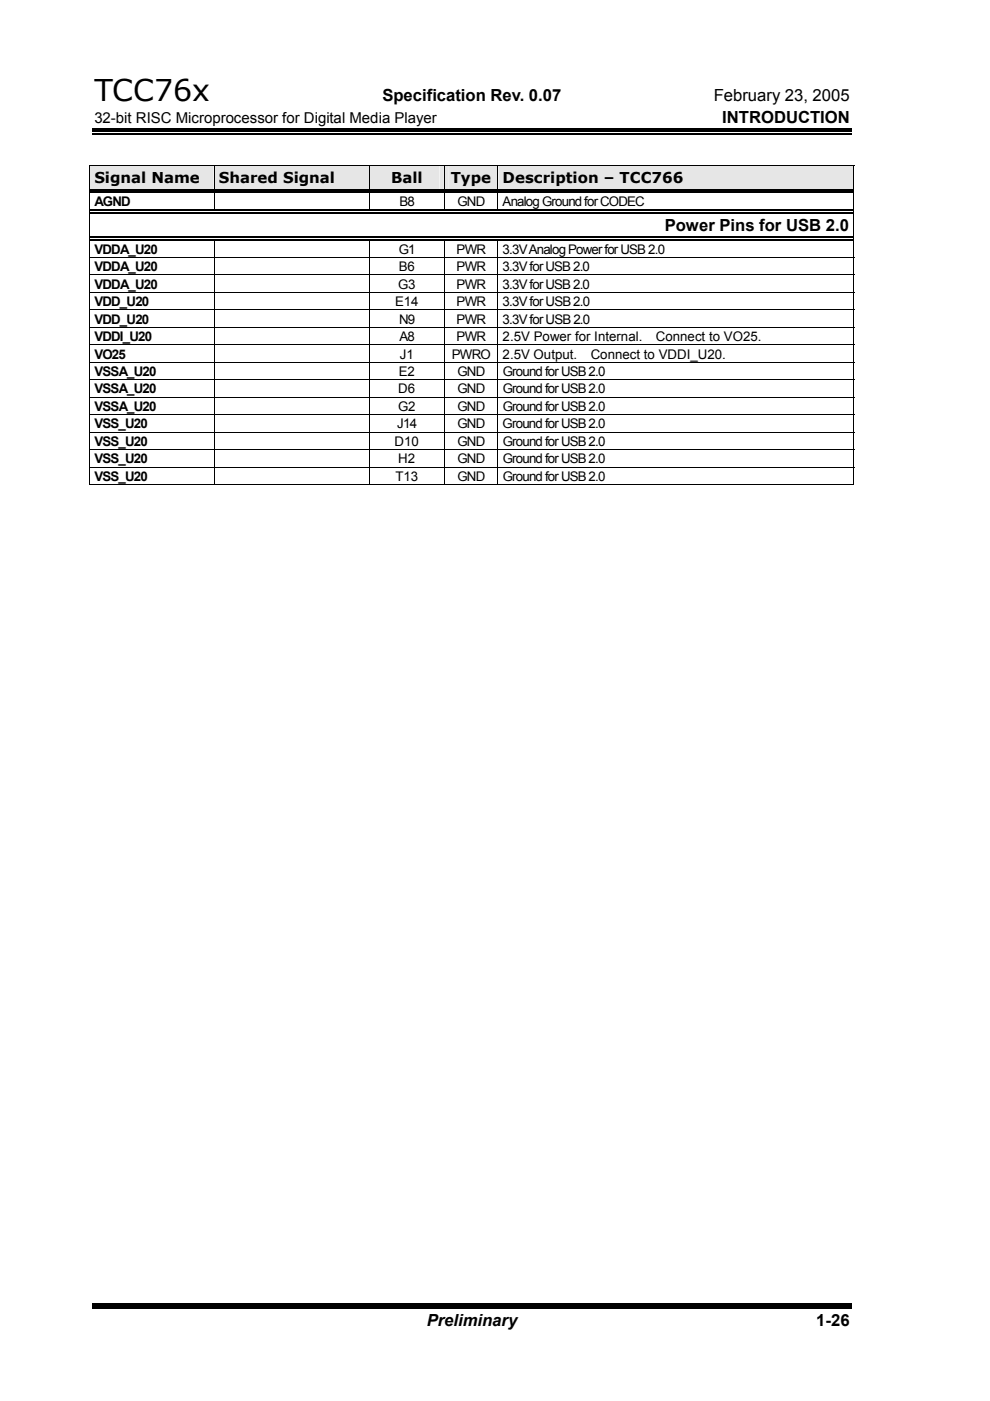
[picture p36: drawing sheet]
<svg xmlns="http://www.w3.org/2000/svg" width="210mm" height="297mm" viewBox="0 0 210 297" stroke-linecap="round" stroke-linejoin="round" font-family="sans-serif">
<defs><g id="words">
<text font-size="6.3" x="20" y="21.4">TCC76x</text>
<g font-size="3.5">
<text x="81.1" y="21.4">Specification Rev. 0.07</text>
<text x="151.3" y="21.4">February 23, 2005</text>
<text x="153.1" y="26.1">INTRODUCTION</text>
<text x="141" y="49">Power Pins for USB 2.0</text>
<text x="90.5" y="281.2">Preliminary</text>
<text x="173.1" y="281.2">1-26</text>
</g>
<g font-size="3.2">
<text x="20" y="26.1">32-bit RISC Microprocessor for Digital Media Player</text>
<text x="20" y="38.9">Signal Name</text>
<text x="46.4" y="38.9">Shared Signal</text>
<text x="82.9" y="38.9">Ball</text>
<text x="95.6" y="38.9">Type</text>
<text x="106.6" y="38.9">Description – TCC766</text>
</g>
<g font-size="2.8">
<text x="20" y="43.8">AGND</text>
<text x="84.7" y="43.8">B8</text>
<text x="97" y="43.8">GND</text>
<text x="106.6" y="43.8">Analog Ground for CODEC</text>
<text x="20" y="53.8">VDDA_U20</text>
<text x="84.6" y="53.8">G1</text>
<text x="96.8" y="53.8">PWR</text>
<text x="106.6" y="53.8">3.3V Analog Power for USB 2.0</text>
<text x="20" y="57.5">VDDA_U20</text>
<text x="84.5" y="57.5">B6</text>
<text x="96.8" y="57.5">PWR</text>
<text x="106.6" y="57.5">3.3V for USB 2.0</text>
<text x="20" y="61.2">VDDA_U20</text>
<text x="20" y="64.9">VDD_U20</text>
<text x="83.8" y="64.9">E14</text>
<text x="84.4" y="61.2">G3</text>
<text x="96.8" y="61.2">PWR</text>
<text x="96.8" y="64.9">PWR</text>
<text x="106.6" y="61.2">3.3V for USB 2.0</text>
<text x="106.6" y="64.9">3.3V for USB 2.0</text>
<text x="20" y="68.6">VDD_U20</text>
<text x="84.6" y="68.6">N9</text>
<text x="96.8" y="68.6">PWR</text>
<text x="106.6" y="68.6">3.3V for USB 2.0</text>
<text x="20" y="72.3">VDDI_U20</text>
<text x="20" y="76">VO25</text>
<text x="84.7" y="72.3">A8</text>
<text x="84.8" y="76">J1</text>
<text x="95.8" y="76">PWRO</text>
<text x="96.8" y="72.3">PWR</text>
<text x="106.6" y="76">2.5V Output.</text>
<text x="106.6" y="72.3">2.5V Power for Internal.</text>
<text x="125.2" y="76">Connect to VDDI_U20.</text>
<text x="139" y="72.3">Connect to VO25.</text>
<text x="20" y="79.7">VSSA_U20</text>
<text x="20" y="83.4">VSSA_U20</text>
<text x="84.5" y="83.4">D6</text>
<text x="84.5" y="79.7">E2</text>
<text x="97" y="83.4">GND</text>
<text x="97" y="79.7">GND</text>
<text x="106.6" y="83.4">Ground for USB 2.0</text>
<text x="106.6" y="79.7">Ground for USB 2.0</text>
<text x="20" y="87.1">VSSA_U20</text>
<text x="84.4" y="87.1">G2</text>
<text x="97" y="87.1">GND</text>
<text x="106.6" y="87.1">Ground for USB 2.0</text>
<text x="20" y="90.8">VSS_U20</text>
<text x="20" y="94.5">VSS_U20</text>
<text x="83.7" y="94.5">D10</text>
<text x="84.2" y="90.8">J14</text>
<text x="97" y="90.8">GND</text>
<text x="97" y="94.5">GND</text>
<text x="106.6" y="90.8">Ground for USB 2.0</text>
<text x="106.6" y="94.5">Ground for USB 2.0</text>
<text x="20" y="98.2">VSS_U20</text>
<text x="20" y="101.9">VSS_U20</text>
<text x="83.8" y="101.9">T13</text>
<text x="84.5" y="98.2">H2</text>
<text x="97" y="98.2">GND</text>
<text x="97" y="101.9">GND</text>
<text x="106.6" y="98.2">Ground for USB 2.0</text>
<text x="106.6" y="101.9">Ground for USB 2.0</text>
</g>
</g></defs>
<path d="M19.5 28.3h161M19.5 276.4h161" fill="none" stroke="#000" stroke-width=".25"/>
<path d="M19.5 27.2h161v.8h-161zM19.5 276.8h161v.8h-161z" fill="#000"/>
<g fill="#e6e6e6">
<path d="M20 35.2h24.4v4.9h-24.4z"/>
<path d="M19.1 35.2h26.2v4.9h-26.2z"/>
<path d="M46.4 35.2h31v4.9h-31z"/>
<path d="M45.5 35.2h32.8v4.9h-32.8z"/>
<path d="M79.4 35.2h13.8v4.9h-13.8z"/>
<path d="M78.5 35.2h15.6v4.9h-15.6z"/>
<path d="M95.2 35.2h9.4v4.9h-9.4z"/>
<path d="M94.2 35.2h11.3v4.9h-11.3z"/>
<path d="M106.6 35.2h73.4v4.9h-73.4z"/>
<path d="M105.7 35.2h75.2v4.9h-75.2z"/>
</g>
<g fill="#000">
<path d="M18.9 35h.2v.2h-.2zM180.9 35h.2v.2h-.2zM18.9 40.1h.2v.8h-.2zM18.9 44.4h.2v.9h-.2zM18.9 50.2h.2v.8h-.2zM45.3 44.4h.7v.3h-.7zM45.3 45h.7v.2h-.7zM45.3 50.2h.7v.2h-.7zM45.3 50.7h.7v.2h-.7zM45.3 40.9h.2zM45.3 40.1h.8v.3h-.8zM45.3 40.6h.8v.3h-.8z"/>
<path d="M45.3 44.4h.8v.3h-.8zM45.3 45h.8v.2h-.8zM45.3 50.9l.2 .1zM45.3 50.2h.8v.2h-.8zM45.3 50.7h.8v.2h-.8zM78.3 44.4h.7v.3h-.7zM78.3 45h.7v.2h-.7zM78.3 50.2h.7v.2h-.7zM78.3 50.7h.7v.2h-.7zM78.3 40.9h.2zM78.3 40.1h.8v.3h-.8zM78.3 40.6h.8v.3h-.8z"/>
<path d="M78.3 44.4h.8v.3h-.8zM78.3 45h.8v.2h-.8zM78.3 50.9l.2 .1zM78.3 50.2h.8v.2h-.8zM78.3 50.7h.8v.2h-.8zM94 44.4h.8v.3h-.8zM94 45h.8v.2h-.8zM94 50.2h.8v.2h-.8zM94 50.7h.8v.2h-.8zM94.1 40.9h.1zM94.1 40.1h.7v.3h-.7zM94.1 40.6h.7v.3h-.7z"/>
<path d="M94.1 44.4h.7v.3h-.7zM94.1 45h.7v.2h-.7zM94.1 50.9l.1 .1zM94.1 50.2h.7v.2h-.7zM94.1 50.7h.7v.2h-.7zM105.5 44.4h.7v.3h-.7zM105.5 45h.7v.2h-.7zM105.5 50.2h.7v.2h-.7zM105.5 50.7h.7v.2h-.7zM105.5 40.9h.2zM105.5 40.1h.8v.3h-.8zM105.5 40.6h.8v.3h-.8z"/>
<path d="M105.5 44.4h.8v.3h-.8zM105.5 45h.8v.2h-.8zM105.5 50.9l.2 .1zM105.5 50.2h.8v.2h-.8zM105.5 50.7h.8v.2h-.8zM180.9 40.1h.2v.8h-.2zM180.9 44.4h.2v.9h-.2zM180.9 50.2h.2v.8h-.2zM180.9 102.7h.2v.1h-.2z"/>
</g>
<g fill="none" stroke="#000" stroke-width=".21">
<path d="M18.9 35.1h162.2M19 35.2v4.9M45.4 35.2v4.9M78.4 35.2v4.9M94.1 35.2v4.9M105.6 35.2v4.9M181 35.2v4.9M18.9 54.6h162.2M18.9 58.3h162.2M19 40.9v3.5M19 45.3v4.9M19 51v3.5"/>
<path d="M19 54.7v3.5M19 58.4v3.5M45.4 40.9v3.5M45.4 51v3.5M45.4 54.7v3.5M45.4 58.4v3.5M78.4 40.9v3.5M78.4 51v3.5M78.4 54.7v3.5M78.4 58.4v3.5M94.1 40.9v3.5M94.1 51v3.5"/>
<path d="M94.1 54.7v3.5M94.1 58.4v3.5M105.6 40.9v3.5M105.6 51v3.5M105.6 54.7v3.5M105.6 58.4v3.5M181 40.9v3.5M181 45.3v4.9M181 51v3.5M181 54.7v3.5M181 58.4v3.5M18.9 62h162.2"/>
<path d="M18.9 65.7h162.2M18.9 69.4h162.2M18.9 73.1h162.2M18.9 76.8h162.2M19 62.1v3.5M19 65.8v3.5M19 69.5v3.5M19 73.2v3.5M19 76.9v3.5M45.4 62.1v3.5M45.4 65.8v3.5M45.4 69.5v3.5"/>
<path d="M45.4 73.2v3.5M45.4 76.9v3.5M78.4 62.1v3.5M78.4 65.8v3.5M78.4 69.5v3.5M78.4 73.2v3.5M78.4 76.9v3.5M94.1 62.1v3.5M94.1 65.8v3.5M94.1 69.5v3.5M94.1 73.2v3.5M94.1 76.9v3.5"/>
<path d="M105.6 62.1v3.5M105.6 65.8v3.5M105.6 69.5v3.5M105.6 73.2v3.5M105.6 76.9v3.5M181 62.1v3.5M181 65.8v3.5M181 69.5v3.5M181 73.2v3.5M181 76.9v3.5M18.9 80.5h162.2M18.9 84.2h162.2"/>
<path d="M18.9 87.9h162.2M18.9 91.6h162.2M18.9 95.3h162.2M18.9 99h162.2M19 80.6v3.5M19 84.3v3.5M19 88v3.5M19 91.7v3.5M19 95.4v3.6M19 99.1v3.7M45.4 80.6v3.5M45.4 84.3v3.5"/>
<path d="M45.4 88v3.5M45.4 91.7v3.5M45.4 95.4v3.6M45.4 99.1v3.7M78.4 80.6v3.5M78.4 84.3v3.5M78.4 88v3.5M78.4 91.7v3.5M78.4 95.4v3.6M78.4 99.1v3.7M94.1 80.6v3.5M94.1 84.3v3.5"/>
<path d="M94.1 88v3.5M94.1 91.7v3.5M94.1 95.4v3.6M94.1 99.1v3.7M105.6 80.6v3.5M105.6 84.3v3.5M105.6 88v3.5M105.6 91.7v3.5M105.6 95.4v3.6M105.6 99.1v3.7M181 80.6v3.5M181 84.3v3.5"/>
<path d="M181 88v3.5M181 91.7v3.5M181 95.4v3.6M181 99.1v3.7M18.9 102.7h26.4M45.5 102.7h32.8M78.5 102.7h15.6M94.2 102.7h11.3M105.7 102.7h75.2"/>
</g>
<g fill="none" stroke="#000" stroke-width=".25">
<path d="M19.1 40.3h26.2M19.1 40.8h26.2M19.1 44.6h26.2M19.1 45.1h26.2M19.1 50.3h26.2M19.1 50.8h26.2M46.1 40.3h32.2M46.1 40.8h32.2M46.1 44.6h32.2M46.1 45.1h32.2M46.1 50.3h32.2M46.1 50.8h32.2"/>
<path d="M79.1 40.3h15M79.1 40.8h15M79.1 44.6h14.9M79.1 45.1h14.9M79.1 50.3h14.9M79.1 50.8h14.9M94.8 40.3h10.7M94.8 40.8h10.7M94.8 44.6h10.7M94.8 45.1h10.7M94.8 50.3h10.7M94.8 50.8h10.7"/>
<path d="M106.3 40.3h74.6M106.3 40.8h74.6M106.3 44.6h74.6M106.3 45.1h74.6M106.3 50.3h74.6M106.3 50.8h74.6"/>
</g>
<use href="#words"/>
</svg>
